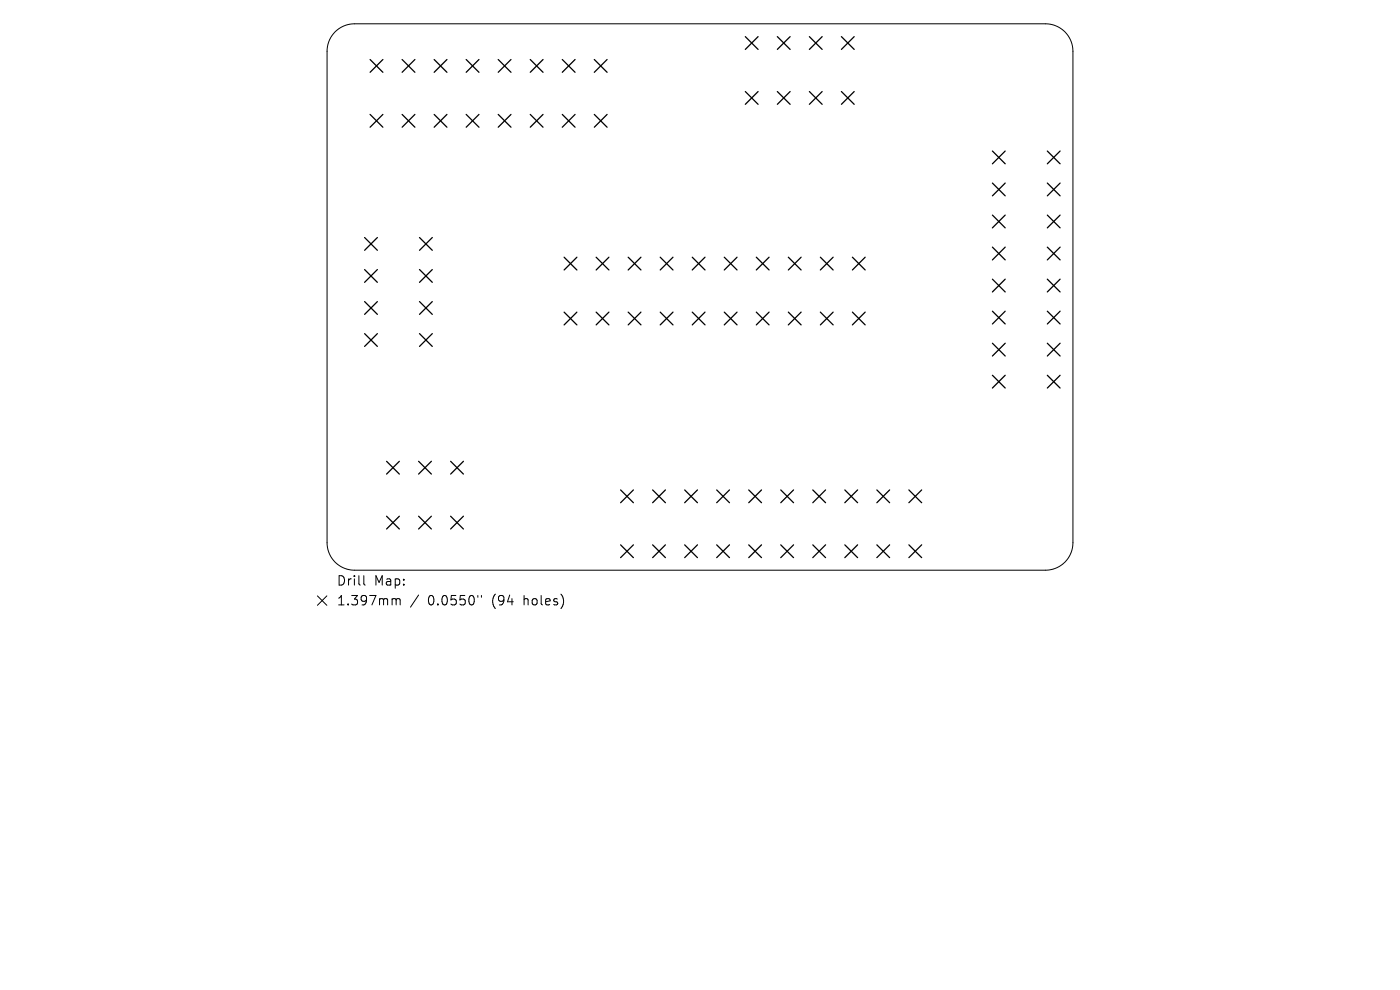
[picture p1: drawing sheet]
<svg xmlns="http://www.w3.org/2000/svg" width="297mm" height="210mm" viewBox="0 0 297 210" stroke-linecap="round" stroke-linejoin="round" font-family="sans-serif">
<defs><g id="words">
<g font-size="2.8">
<text x="71.3" y="124.5">Drill</text>
<text x="79.3" y="124.5">Map:</text>
<text x="71.3" y="128.7">1.397mm</text>
<text x="90.8" y="128.7">0.0550&quot;</text>
<text x="104.5" y="128.7">(94</text>
<text x="111.4" y="128.7">holes)</text>
</g>
</g></defs>
<path d="M71.1 6.8a5.8 5.8 0 0 1 4.1-1.8h146.6a5.8 5.8 0 0 1 5.8 5.9v104.2a5.8 5.8 0 0 1-5.8 5.9h-146.6a5.8 5.8 0 0 1-5.8-5.9v-104.2a5.8 5.8 0 0 1 1.7-4.1zM67.3 126.4l2 2M69.3 126.4l-2 2M77.2 122.1v1.7l.3 .3M83.5 127h.3l.2 .3M84 127.3l.3-.3 .5 .1 .1 1.2M84 127.3v1M88.8 126.2l-1.7 2.6M101.4 126.3v.4M102.1 126.3v.4" fill="none" stroke="#000" stroke-width=".21"/>
<g fill="none" stroke="#000" stroke-width=".27">
<path d="M78.5 12.6l2.7 2.7M81.2 12.6l-2.7 2.7M85.3 12.6l2.7 2.7M88 12.6l-2.7 2.7M92.1 12.6l2.7 2.7M94.8 12.6l-2.7 2.7M98.9 12.6l2.7 2.7M101.6 12.6l-2.7 2.7M105.7 12.6l2.7 2.7M108.4 12.6l-2.7 2.7M112.5 12.6l2.7 2.7M115.2 12.6l-2.7 2.7"/>
<path d="M119.3 12.6l2.7 2.7M122 12.6l-2.7 2.7M126.1 12.6l2.7 2.7M128.8 12.6l-2.7 2.7M158.1 7.8l2.7 2.7M158.1 19.4l2.7 2.7M160.8 7.8l-2.7 2.7M160.8 19.4l-2.7 2.7M164.9 7.8l2.7 2.7M164.9 19.4l2.7 2.7M167.6 7.8l-2.7 2.7M167.6 19.4l-2.7 2.7"/>
<path d="M171.7 7.8l2.7 2.7M171.7 19.4l2.7 2.7M174.4 7.8l-2.7 2.7M174.4 19.4l-2.7 2.7M178.5 7.8l2.7 2.7M178.5 19.4l2.7 2.7M181.2 7.8l-2.7 2.7M181.2 19.4l-2.7 2.7M78.5 24.3l2.7 2.7M81.2 24.3l-2.7 2.7M85.3 24.3l2.7 2.7M88 24.3l-2.7 2.7"/>
<path d="M92.1 24.3l2.7 2.7M94.8 24.3l-2.7 2.7M98.9 24.3l2.7 2.7M101.6 24.3l-2.7 2.7M105.7 24.3l2.7 2.7M108.4 24.3l-2.7 2.7M112.5 24.3l2.7 2.7M115.2 24.3l-2.7 2.7M119.3 24.3l2.7 2.7M122 24.3l-2.7 2.7M126.1 24.3l2.7 2.7M128.8 24.3l-2.7 2.7"/>
<path d="M210.5 32l2.7 2.8M210.5 38.8l2.7 2.7M213.2 32l-2.7 2.8M213.2 38.8l-2.7 2.7M222.2 32l2.7 2.8M222.2 38.8l2.7 2.7M224.9 32l-2.7 2.8M224.9 38.8l-2.7 2.7M77.3 50.4l2.8 2.7M77.3 57.2l2.8 2.7M80.1 50.4l-2.8 2.7M80.1 57.2l-2.8 2.7"/>
<path d="M89 50.4l2.7 2.7M89 57.2l2.7 2.7M91.7 50.4l-2.7 2.7M91.7 57.2l-2.7 2.7M119.7 54.6l2.7 2.7M122.4 54.6l-2.7 2.7M126.5 54.6l2.7 2.7M129.2 54.6l-2.7 2.7M133.3 54.6l2.7 2.7M136 54.6l-2.7 2.7M140.1 54.6l2.7 2.7M142.8 54.6l-2.7 2.7"/>
<path d="M146.9 54.6l2.7 2.7M149.6 54.6l-2.7 2.7M153.6 54.6l2.8 2.7M156.4 54.6l-2.8 2.7M160.4 54.6l2.8 2.7M163.2 54.6l-2.8 2.7M167.2 54.6l2.8 2.7M170 54.6l-2.8 2.7M174 54.6l2.7 2.7M176.7 54.6l-2.7 2.7M180.8 54.6l2.7 2.7M183.5 54.6l-2.7 2.7"/>
<path d="M210.5 45.6l2.7 2.7M210.5 52.4l2.7 2.7M210.5 59.2l2.7 2.7M213.2 45.6l-2.7 2.7M213.2 52.4l-2.7 2.7M213.2 59.2l-2.7 2.7M222.2 45.6l2.7 2.7M222.2 52.4l2.7 2.7M222.2 59.2l2.7 2.7M224.9 45.6l-2.7 2.7M224.9 52.4l-2.7 2.7M224.9 59.2l-2.7 2.7"/>
<path d="M77.3 64l2.8 2.7M77.3 70.8l2.8 2.7M80.1 64l-2.8 2.7M80.1 70.8l-2.8 2.7M89 64l2.7 2.7M89 70.8l2.7 2.7M91.7 64l-2.7 2.7M91.7 70.8l-2.7 2.7M119.7 66.2l2.7 2.7M122.4 66.2l-2.7 2.7M126.5 66.2l2.7 2.7M129.2 66.2l-2.7 2.7"/>
<path d="M133.3 66.2l2.7 2.7M136 66.2l-2.7 2.7M140.1 66.2l2.7 2.7M142.8 66.2l-2.7 2.7M146.9 66.2l2.7 2.7M149.6 66.2l-2.7 2.7M153.6 66.2l2.8 2.7M156.4 66.2l-2.8 2.7M160.4 66.2l2.8 2.7M163.2 66.2l-2.8 2.7M167.2 66.2l2.8 2.7M170 66.2l-2.8 2.7"/>
<path d="M174 66.2l2.7 2.7M176.7 66.2l-2.7 2.7M180.8 66.2l2.7 2.7M183.5 66.2l-2.7 2.7M210.5 66l2.7 2.7M210.5 72.8l2.7 2.7M210.5 79.6l2.7 2.7M213.2 66l-2.7 2.7M213.2 72.8l-2.7 2.7M213.2 79.6l-2.7 2.7M222.2 66l2.7 2.7M222.2 72.8l2.7 2.7"/>
<path d="M222.2 79.6l2.7 2.7M224.9 66l-2.7 2.7M224.9 72.8l-2.7 2.7M224.9 79.6l-2.7 2.7M82 97.9l2.7 2.7M84.7 97.9l-2.7 2.7M88.8 97.9l2.7 2.7M91.5 97.9l-2.7 2.7M95.6 97.9l2.7 2.7M98.3 97.9l-2.7 2.7M82 109.5l2.7 2.7M84.7 109.5l-2.7 2.7"/>
<path d="M88.8 109.5l2.7 2.7M91.5 109.5l-2.7 2.7M95.6 109.5l2.7 2.7M98.3 109.5l-2.7 2.7M131.7 103.9l2.7 2.7M131.7 115.6l2.7 2.7M134.4 103.9l-2.7 2.7M134.4 115.6l-2.7 2.7M138.5 103.9l2.7 2.7M138.5 115.6l2.7 2.7M141.2 103.9l-2.7 2.7M141.2 115.6l-2.7 2.7"/>
<path d="M145.2 103.9l2.8 2.7M145.2 115.6l2.8 2.7M148 103.9l-2.8 2.7M148 115.6l-2.8 2.7M152 103.9l2.8 2.7M152 115.6l2.8 2.7M154.8 103.9l-2.8 2.7M154.8 115.6l-2.8 2.7M158.8 103.9l2.8 2.7M158.8 115.6l2.8 2.7M161.6 103.9l-2.8 2.7M161.6 115.6l-2.8 2.7"/>
<path d="M165.6 103.9l2.7 2.7M165.6 115.6l2.7 2.7M168.3 103.9l-2.7 2.7M168.3 115.6l-2.7 2.7M172.4 103.9l2.7 2.7M172.4 115.6l2.7 2.7M175.1 103.9l-2.7 2.7M175.1 115.6l-2.7 2.7M179.2 103.9l2.7 2.7M179.2 115.6l2.7 2.7M181.9 103.9l-2.7 2.7M181.9 115.6l-2.7 2.7"/>
<path d="M186 103.9l2.7 2.7M186 115.6l2.7 2.7M188.7 103.9l-2.7 2.7M188.7 115.6l-2.7 2.7M192.8 103.9l2.7 2.7M192.8 115.6l2.7 2.7M195.5 103.9l-2.7 2.7M195.5 115.6l-2.7 2.7"/>
</g>
<use href="#words"/>
</svg>
